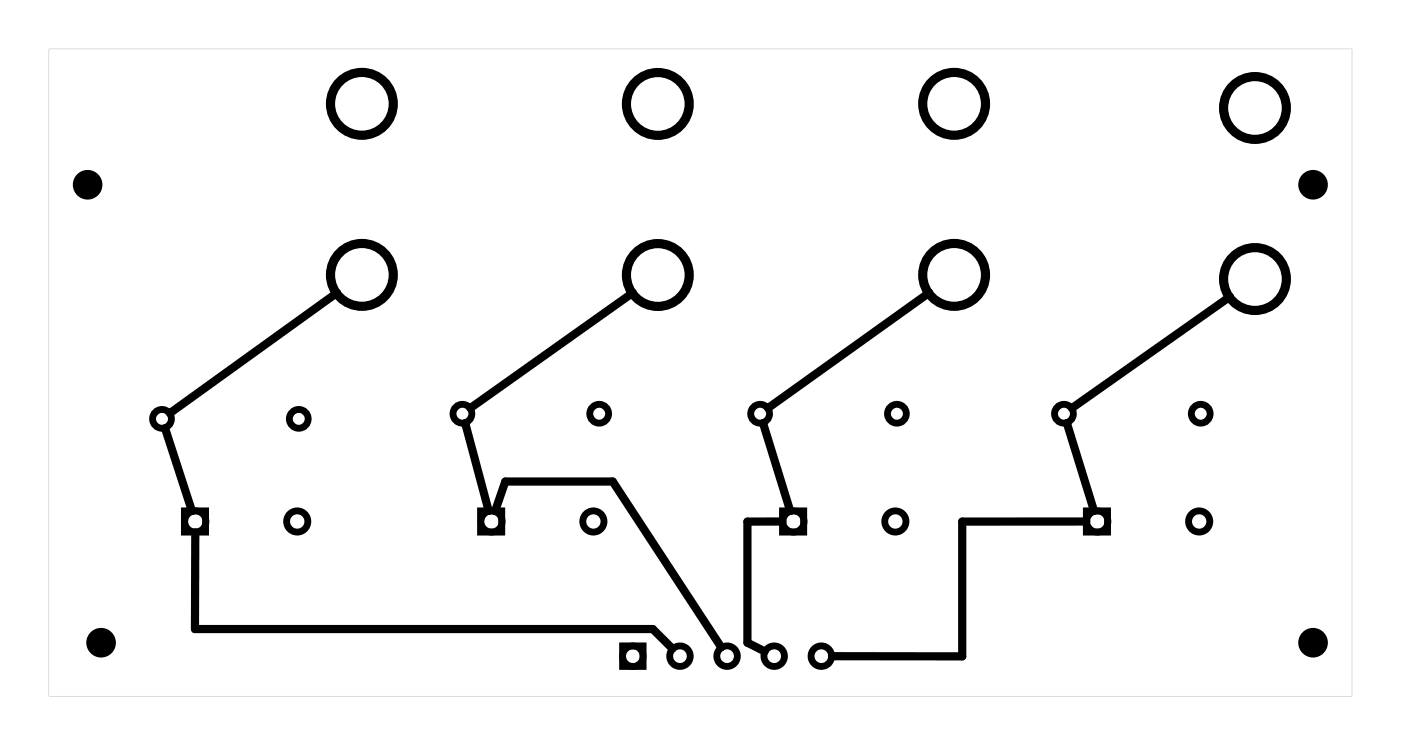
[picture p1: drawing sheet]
<svg xmlns="http://www.w3.org/2000/svg" width="104mm" height="55mm" viewBox="0 0 104 55" stroke-linecap="round" stroke-linejoin="round" font-family="sans-serif">
<path d="M3.6 3.6v48.1h96.8v-48.1zM3.6 3.6h96.8v48.1h-96.8z" fill="#000"/>
<g fill="none" stroke="#000" stroke-width=".68" stroke-linecap="butt">
<circle cx="26.9" cy="7.7" r="2.33"/>
<circle cx="48.9" cy="7.7" r="2.33"/>
<circle cx="70.9" cy="7.7" r="2.33"/>
<circle cx="93.2" cy="8" r="2.33"/>
<circle cx="26.9" cy="20.4" r="2.33"/>
<circle cx="48.9" cy="20.4" r="2.33"/>
<circle cx="70.9" cy="20.4" r="2.33"/>
<circle cx="93.2" cy="20.7" r="2.33"/>
</g>
<g fill="none" stroke="#000" stroke-width=".51">
<path d="M13.7 37.9h1.6v1.6h-1.6zM35.7 37.9h1.6v1.6h-1.6zM58.1 37.9h1.6v1.6h-1.6zM80.7 37.9h1.6v1.6h-1.6zM46.2 48h1.6v1.5h-1.6z"/>
<circle cx="12" cy="31.1" r=".7"/>
<circle cx="14.5" cy="38.7" r=".79"/>
<circle cx="22.1" cy="38.7" r=".79"/>
<circle cx="22.2" cy="31.1" r=".7"/>
<circle cx="34.3" cy="30.7" r=".7"/>
<circle cx="36.5" cy="38.7" r=".79"/>
<circle cx="44.1" cy="38.7" r=".79"/>
<circle cx="44.5" cy="30.7" r=".7"/>
<circle cx="56.5" cy="30.7" r=".7"/>
<circle cx="58.9" cy="38.7" r=".79"/>
<circle cx="66.5" cy="38.7" r=".79"/>
<circle cx="66.6" cy="30.7" r=".7"/>
<circle cx="79" cy="30.7" r=".7"/>
<circle cx="81.5" cy="38.7" r=".79"/>
<circle cx="89.1" cy="38.7" r=".79"/>
<circle cx="89.2" cy="30.7" r=".7"/>
<circle cx="47" cy="48.7" r=".76"/>
<circle cx="50.5" cy="48.7" r=".76"/>
<circle cx="54" cy="48.7" r=".76"/>
<circle cx="57.5" cy="48.7" r=".76"/>
<circle cx="61" cy="48.7" r=".76"/>
</g>
<g fill="#000">
<circle cx="6.5" cy="13.7" r="1.1"/>
<circle cx="97.5" cy="13.7" r="1.1"/>
<circle cx="7.5" cy="47.7" r="1.1"/>
<circle cx="97.5" cy="47.7" r="1.1"/>
</g>
<path d="M12.3 31.8l2 6.1M14.5 39.5v7.2h34l1.5 1.5M25 21.7l-12.4 9M34.6 31.4l1.7 6.5M36.8 37.9l.7-2.1h8l8.1 12.3M47 21.7l-12.1 8.6M56.7 31.4l2 6.5M58.1 38.7h-2.6v9l1.3 .7M69 21.7l-11.9 8.6M79.2 31.4l2.1 6.5M80.7 38.7h-9.2v10h-9.7M91.4 22l-11.8 8.3" fill="none" stroke="#000" stroke-width=".61"/>
</svg>
